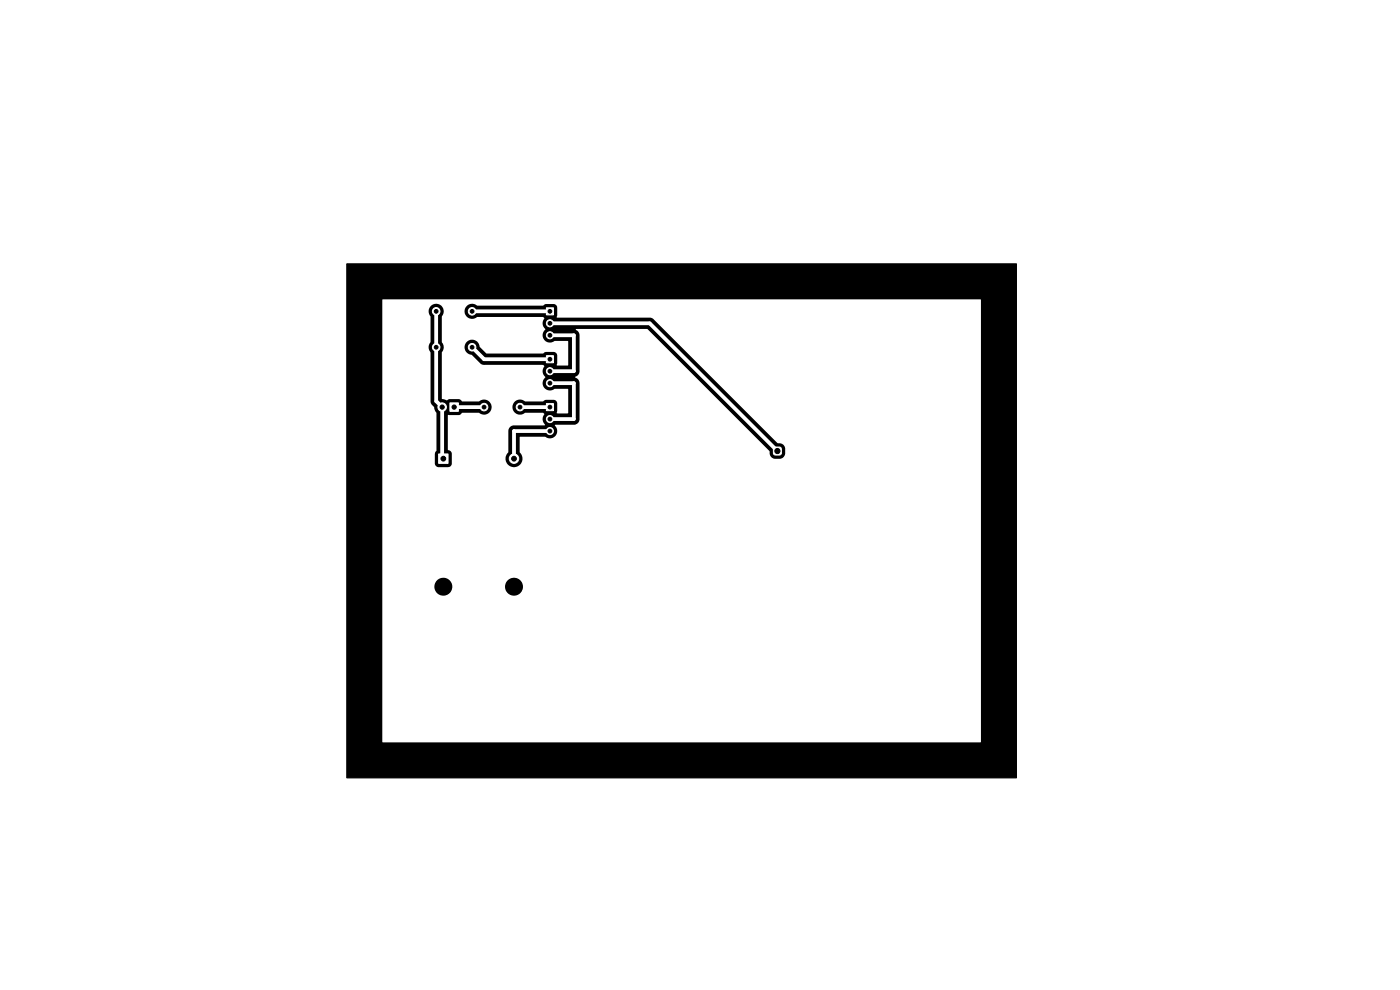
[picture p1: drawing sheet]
<svg xmlns="http://www.w3.org/2000/svg" width="297mm" height="210mm" viewBox="0 0 297 210" stroke-linecap="round" stroke-linejoin="round" font-family="sans-serif">
<path d="M73.6 56h142v109h-142z" fill="#000" stroke="#000" stroke-width=".21"/>
<g fill="#fff" stroke="#fff" stroke-width=".21">
<path d="M164.2 95l.3-.2 1.1 .1 .2 .4-.1 1.1-.4 .1-1.1-.1-.1-.3z"/>
<path d="M115.9 85.6h1.5v1.5h-1.5z"/>
<path d="M115.9 75.4h1.5v1.6h-1.5z"/>
<path d="M115.9 65.3h1.5v1.5h-1.5z"/>
<path d="M95.4 85.5h1.8v1.8h-1.8z"/>
<path d="M93.1 96.3h2v2h-2z"/>
<circle cx="116.7" cy="88.9" r=".75"/>
<circle cx="116.7" cy="91.4" r=".75"/>
<circle cx="116.7" cy="78.7" r=".75"/>
<circle cx="116.7" cy="81.3" r=".75"/>
<circle cx="116.7" cy="68.6" r=".75"/>
<circle cx="116.7" cy="71.1" r=".75"/>
<circle cx="102.7" cy="86.4" r=".8"/>
<circle cx="110.3" cy="86.4" r=".8"/>
<circle cx="100.2" cy="73.7" r=".8"/>
<circle cx="92.5" cy="73.7" r=".8"/>
<circle cx="92.5" cy="66" r=".8"/>
<circle cx="100.2" cy="66" r=".8"/>
<circle cx="93.8" cy="86.4" r=".9"/>
<circle cx="109" cy="97.3" r="1"/>
</g>
<path d="M92.5 66v19.1l1.3 1.3v10.6l.3 .3M100.2 73.7l2.5 2.5h14M100.2 66h16.5M116.7 71.1h5v7.6h-5M116.7 68.6h21.1l27.1 27.1M96.3 86.4h6.4M110.3 86.4h6.4M116.7 91.4h-7.7v5.9M116.7 81.3h5v7.6h-5" fill="none" stroke="#fff" stroke-width=".8"/>
<path d="M81.2 63.5l126.9 .1v32.6h-41.5v-1a1.37 1.37 0 0 0-1.7-1.2l-26.6-26.5-20.1-.1-.1-.1 .1-2.2-.3-.4-.4-.2h-1.8l-.5 .3h-13.9a1.62 1.62 0 0 0-2.3 .1 1.62 1.62 0 0 0 0 2.3 1.62 1.62 0 0 0 2.3 0h13.9l.3 .3a1.73 1.73 0 0 0 .2 2.4 1.58 1.58 0 0 0-.2 2.2 1.58 1.58 0 0 0 2.2 .2l2.8 .1v5.1h-2.4l.1-2.2-.2-.4-.4-.2h-1.9l-.5 .3h-12l-1.4-1.4a1.62 1.62 0 0 0-1.7-1.5 1.62 1.62 0 0 0-1.6 1.5 1.62 1.62 0 0 0 1.6 1.7l1.8 1.8 .6 .3h12.7l.3 .3a1.73 1.73 0 0 0 .2 2.3 1.58 1.58 0 0 0-.2 2.3 1.58 1.58 0 0 0 2.2 .2h2.8v5.2l-2.4-.1 .1-2.2-.2-.3-.4-.3h-1.9l-.5 .4h-3.8a1.62 1.62 0 0 0-1.7-.3 1.62 1.62 0 0 0-1 1.5h-4.4v-.3a1.63 1.63 0 0 0-2.7-.9h-3.5l-.7-.5h-2.1a.71 .71 0 0 1-1.1 0l-.5-.2 .1-9.8a1.66 1.66 0 0 0-.1-2.1v-5.5a1.62 1.62 0 0 0-.1-2.2 1.62 1.62 0 0 0-2.2 0 1.62 1.62 0 0 0-.1 2.2v5.5a1.69 1.69 0 0 0 0 2.2v10.3l.2 .6 .6 .6 .2 .8 .3 .5v8l-.3 .5v2.4l.2 .4 .4 .2h2.2a.79 .79 0 0 0 .8-.8l-.1-2.2-.2-.4-.6-.3v-7.4h2.4l.7-.4h3.5a1.62 1.62 0 0 0 1.7 .2 1.62 1.62 0 0 0 1-1.4h4.4v.2a1.63 1.63 0 0 0 2.7 1h3.8l.3 .3a1.75 1.75 0 0 0 .1 2.3h-6.7l-.6 .3-.5 .8v4.6a1.82 1.82 0 0 0 0 2.7 1.82 1.82 0 0 0 2.6-.1 1.82 1.82 0 0 0-.2-2.6l.1-3.2 5.4-.1a1.61 1.61 0 0 0 2.2-.2 1.61 1.61 0 0 0-.2-2.2l4.3-.1 .5-.2 .3-.5 .1-.4v-7.8l-.1-.6-.5-.4a.22 .22 0 0 1-.3-.2 .22 .22 0 0 1 .3-.2l.5-.4 .1-.5v-7.9l-.1-.5-.6-.5v-.2h15.1l26 25.9a1.34 1.34 0 0 0 1.1 1.6h1.1a1.22 1.22 0 0 0 1.1-1.1h41.5v28.3h-97.2v-.2a1.9 1.9 0 0 0-2-1.7 1.9 1.9 0 0 0-1.8 1.9h-11.1l-.1-.2a1.91 1.91 0 0 0-2.9-1.4 1.91 1.91 0 0 0 .1 3.2 1.91 1.91 0 0 0 2.9-1.6h11.1v.2a1.91 1.91 0 0 0 2 1.7 1.91 1.91 0 0 0 1.8-1.9h97.2v32.9l-126.9 .1z" fill="#fff"/>
<g fill="#000" stroke="#000" stroke-width=".21">
<circle cx="92.5" cy="66" r=".4"/>
<circle cx="92.5" cy="73.7" r=".4"/>
<circle cx="100.2" cy="73.7" r=".4"/>
<circle cx="100.2" cy="66" r=".4"/>
<circle cx="116.7" cy="76.2" r=".4"/>
<circle cx="116.7" cy="66" r=".4"/>
<circle cx="116.7" cy="68.6" r=".4"/>
<circle cx="116.7" cy="71.1" r=".4"/>
<circle cx="116.7" cy="78.7" r=".4"/>
<circle cx="93.8" cy="86.4" r=".45"/>
<circle cx="94.1" cy="97.3" r=".51"/>
<circle cx="96.3" cy="86.4" r=".45"/>
<circle cx="102.7" cy="86.4" r=".4"/>
<circle cx="109" cy="97.3" r=".51"/>
<circle cx="110.3" cy="86.4" r=".4"/>
<circle cx="116.7" cy="88.9" r=".4"/>
<circle cx="116.7" cy="91.4" r=".4"/>
<circle cx="116.7" cy="86.4" r=".4"/>
<circle cx="116.7" cy="81.3" r=".4"/>
<circle cx="164.9" cy="95.7" r=".55"/>
<circle cx="94.1" cy="124.5" r="1.65"/>
<circle cx="109" cy="124.5" r="1.65"/>
</g>
</svg>
